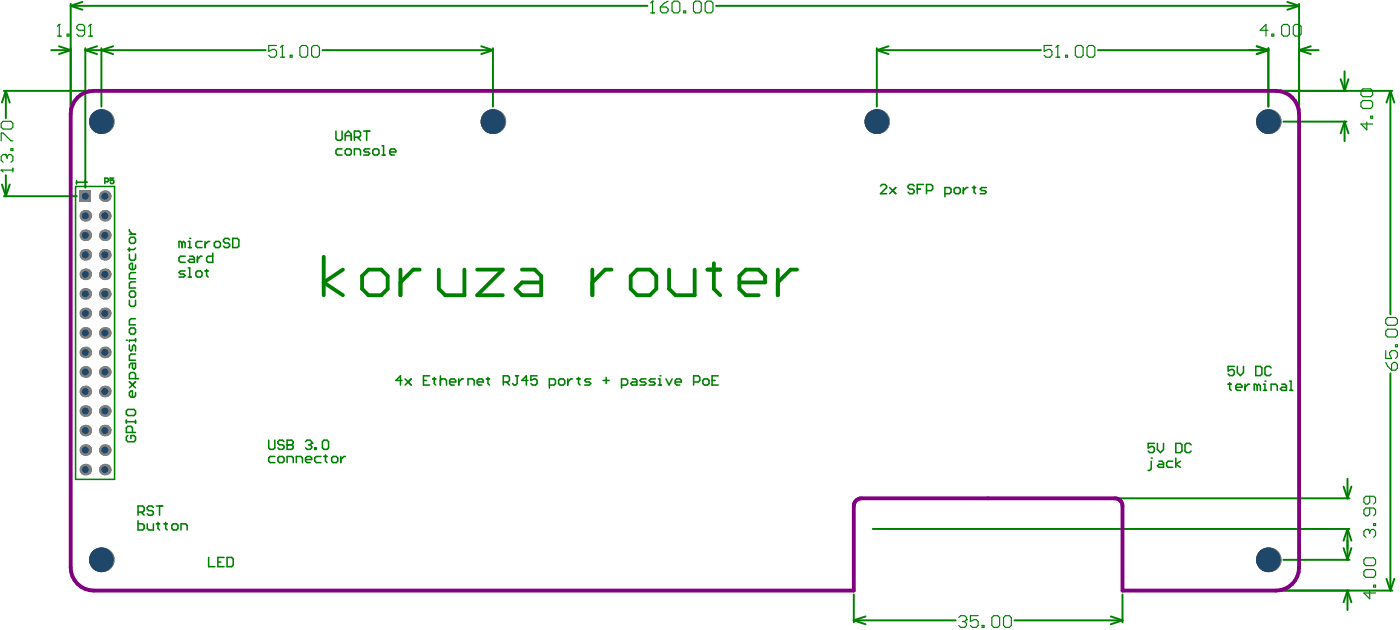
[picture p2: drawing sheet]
<svg xmlns="http://www.w3.org/2000/svg" width="607mm" height="273mm" viewBox="0 0 607 273" stroke-linecap="round" stroke-linejoin="round" font-family="sans-serif">
<g fill="none" stroke="#008000" stroke-width=".84">
<path d="M30.6 1.7v45.9M30.6 2.5l5.1 1.7M30.6 2.5h250M35.7 .8l-5.1 1.7M310.4 2.5h252.6M558 .8l5 1.7M563 1.7v45.9M563 2.5l-5 1.7M1.7 39.3h37.2M2.5 39.3v11.9M2.5 39.3l-1.7 5.1M2.5 39.3l1.7 5.1"/>
<path d="M22.2 21.7h8.4M25.6 20l5 1.7M30.6 21.7l-5 1.7M37 20.9v60.4M37 21.7h78.1M37 21.7l5 1.7M42 20l-5 1.7M43.9 20.9v25.2M49 20l-5.1 1.7 5.1 1.7M139.8 21.7h73.9M208.6 20l5.1 1.7M213.7 21.7l-5.1 1.7"/>
<path d="M213.7 20.9v25.2M380 20.9v25.2M380 21.7h71.2M380 21.7l5.1 1.7M385.1 20l-5.1 1.7M475.9 21.7h73.8M544.7 20l5 1.7M549.7 20.9v25.2M549.7 21.7l-5 1.7M554.7 39.3h48.8M563 21.7h8.5M563 21.7l5.1 1.7"/>
<path d="M568.1 20l-5.1 1.7M581.1 34.3l1.7 5M582.8 30.9v8.4M584.4 34.3l-1.6 5M602.6 39.3l1.7 5.1M602.6 39.3l-1.7 5.1M602.6 39.3v96.8M556.2 52.6h27.4M582.8 52.6l1.6 5.1M582.8 52.6l-1.7 5.1M582.8 52.6v8.5M.8 79.9l1.7 5"/>
<path d="M2.5 75.8v9.1M4.2 79.9l-1.7 5M1.7 84.9h31.6M602.6 161.6v94M375 215.7h209.9M582.3 210.6l1.7 5.1M584 207.2v8.5M585.7 210.6l-1.7 5.1M378.3 229h206.6M582.3 237.3l1.7 5M584 229v13.3M584 229l-1.7 5"/>
<path d="M584 229l1.7 5M585.7 237.3l-1.7 5M370 257.3v12.1M486.5 257.3v12.1M554.7 255.6h48.8M556.2 242.3h28.7M584 255.6l-1.7 5.1M584 255.6v8.5M584 255.6l1.7 5.1M600.9 250.6l1.7 5M604.3 250.6l-1.7 5M370 268.5l5.1 1.7"/>
<path d="M370 268.5h44.2M375.1 266.8l-5.1 1.7M439.7 268.5h46.8M481.4 266.8l5.1 1.7M486.5 268.5l-5.1 1.7"/>
</g>
<g fill="none" stroke="#008000" stroke-width=".51">
<path d="M24.9 15.6h1.6M25.7 10.6v5M549.5 13.1h-3.3l2.5-2.5v5M551.2 14.8h.9v.8h-.9zM556.3 10.6h1.7l.8 .8v3.4l-.8 .8h-1.7l-.8-.8v-3.4zM561.4 10.6h1.7l.8 .8v3.4l-.8 .8h-1.7l-.9-.8v-3.4zM590.7 38.5h3.4l.8 .8v1.7l-.8 .9h-3.4l-.8-.9v-1.7zM590.7 43.5h3.4l.8 .9v1.7l-.8 .8h-3.4l-.8-.8v-1.7zM592.4 52.8v3.4l-2.5-2.5h5M594.1 50.3h.8v.8h-.8zM600.6 138.3l.8-.9h3.4l.9 .9v1.7l-.9 .8h-3.4l-.8-.8zM600.6 156.9l.8 1.7 1.7 1.6"/>
<path d="M600.6 143.3l.8-.8h3.4l.9 .8v1.7l-.9 .9h-3.4l-.8-.9zM600.6 151.8v3.4h2.5l-.8-1.7v-.9l.8-.8h1.7l.9 .8v1.7l-.9 .9M604 156.9h.8l.9 .8v1.7l-.9 .8h-1.7v-2.5zM604.8 149.3h.9v.8h-.9z"/>
</g>
<circle cx="25.7" cy="10.6" r=".25" fill="#008000"/>
<path d="M25.7 10.6l-.8 .8M29.1 14.8h.8v.8h-.8zM36.7 13.1h-2.6l-.8-.8v-.9l.8-.8h1.7l.9 .8v3.4l-.9 .8h-1.7l-.8-.8M38.4 15.6h1.7M39.2 10.6v5" fill="none" stroke="#008000" stroke-width=".51"/>
<circle cx="39.2" cy="10.6" r=".25" fill="#008000"/>
<path d="M39.2 10.6l-.8 .8M119.8 19.7h-3.3v2.5l1.7-.8h.8l.8 .8v1.7l-.8 .9h-1.7l-.8-.9M122.4 19.7v5.1M121.5 24.8h1.7" fill="none" stroke="#008000" stroke-width=".51"/>
<circle cx="122.4" cy="19.7" r=".25" fill="#008000"/>
<path d="M122.4 19.7l-.9 .8M130.8 19.7h1.7l.9 .8v3.4l-.9 .9h-1.7l-.8-.9v-3.4zM135.9 19.7h1.7l.8 .8v3.4l-.8 .9h-1.7l-.8-.9v-3.4zM282 5.6h1.7M282.8 .5v5.1M125.8 23.9h.8v.9h-.8z" fill="none" stroke="#008000" stroke-width=".51"/>
<circle cx="282.8" cy=".5" r=".25" fill="#008000"/>
<path d="M282.8 .5l-.8 .8M286.2 3h2.5l.9 .9v.8l-.9 .9h-1.7l-.8-.9zM289.6 .5l-1.7 .8-1.7 1.7M292.1 .5h1.7l.8 .8v3.4l-.8 .9h-1.7l-.8-.9v-3.4zM296.3 4.7h.9v.9h-.9zM301.4 .5h1.7l.8 .8v3.4l-.8 .9h-1.7l-.8-.9v-3.4zM306.5 .5h1.7l.8 .8v3.4l-.8 .9h-1.7l-.9-.9v-3.4zM455.9 19.7h-3.4v2.5l1.7-.8h.9l.8 .8v1.7l-.8 .9h-1.7l-.9-.9M458.5 19.7v5.1M457.6 24.8h1.7" fill="none" stroke="#008000" stroke-width=".51"/>
<circle cx="458.5" cy="19.7" r=".25" fill="#008000"/>
<path d="M458.5 19.7l-.9 .8M466.9 19.7h1.7l.8 .8v3.4l-.8 .9h-1.7l-.8-.9v-3.4zM472 19.7h1.7l.8 .8v3.4l-.8 .9h-1.7l-.9-.9v-3.4zM461.8 23.9h.9v.9h-.9zM.5 73.6h5.1M5.6 72.8v1.7" fill="none" stroke="#008000" stroke-width=".51"/>
<circle cx=".5" cy="73.6" r=".25" fill="#008000"/>
<path d="M.5 73.6l.9 .9M2.2 66.9h-.8l-.9 .8v1.7l.9 .8" fill="none" stroke="#008000" stroke-width=".51"/>
<circle cx="2.2" cy="66.9" r=".25" fill="#008000"/>
<path d="M1.4 52.5h3.3l.9 .8v1.7l-.9 .9h-3.3l-.9-.9v-1.7zM.5 61v-3.4h.9l3.3 3.4h.9M2.2 66.9l.8 .8M3 67.7v.9M3 67.7l.9-.8h.8l.9 .8v1.7l-.9 .8M4.7 64.3h.9v.9h-.9zM592.8 229.2h-.8l-.9 .8v1.7l.9 .9M592 241.5h3.3l.9 .8v1.7l-.9 .8h-3.3l-.9-.8v-1.7zM592 246.5h3.3l.9 .9v1.7l-.9 .8h-3.3l-.9-.8v-1.7zM593.7 255.8v3.4l-2.6-2.5h5.1M595.3 253.3h.9v.8h-.9z" fill="none" stroke="#008000" stroke-width=".51"/>
<circle cx="592.8" cy="229.2" r=".25" fill="#008000"/>
<path d="M593.7 214.8v2.5l-.9 .9h-.8l-.9-.9v-1.6l.9-.9h3.3l.9 .9v1.6l-.9 .9M593.7 219.9v2.5l-.9 .9h-.8l-.9-.9v-1.7l.9-.8h3.3l.9 .8v1.7l-.9 .9M592.8 229.2l.9 .8M593.7 230v.9M593.7 230l.8-.8h.8l.9 .8v1.7l-.9 .9M595.3 226.6h.9v.9h-.9zM415.5 267.3l.9-.8h1.7l.8 .8v.9" fill="none" stroke="#008000" stroke-width=".51"/>
<circle cx="418.9" cy="268.2" r=".25" fill="#008000"/>
<path d="M417.2 269h.9M418.1 269l.8 .9v.8l-.8 .9h-1.7l-.9-.9M418.9 268.2l-.8 .8M424 266.5h-3.4v2.5l1.7-.8h.8l.9 .8v1.7l-.9 .9h-1.7l-.8-.9M425.7 270.7h.8v.9h-.8zM430.7 266.5h1.7l.9 .8v3.4l-.9 .9h-1.7l-.8-.9v-3.4zM435.8 266.5h1.7l.8 .8v3.4l-.8 .9h-1.7l-.9-.9v-3.4z" fill="none" stroke="#008000" stroke-width=".51"/>
<path d="M33.6 42.3a10 10 0 0 1 7-3h512.5a10 10 0 0 1 9.9 10v196.3a10 10 0 0 1-9.9 10h-66.6v-36.6a3.3 3.3 0 0 0-3.3-3.3h-109.8a3.3 3.3 0 0 0-3.4 3.3v36.6h-329.4a10 10 0 0 1-10-10v-196.3a10 10 0 0 1 3-7z" fill="none" stroke="#800080" stroke-width="1.7"/>
<circle cx="43.9" cy="242.3" r="5.3" fill="#808080"/>
<circle cx="43.9" cy="242.3" r="5.3" fill="#1f4769"/>
<circle cx="45.4" cy="203.3" r="2.49" fill="#808080"/>
<circle cx="45.4" cy="203.3" r="1.5" fill="#1f4769"/>
<circle cx="37" cy="203.3" r="2.49" fill="#808080"/>
<circle cx="37" cy="203.3" r="1.5" fill="#1f4769"/>
<circle cx="45.4" cy="186.4" r="2.49" fill="#808080"/>
<circle cx="45.4" cy="186.4" r="1.5" fill="#1f4769"/>
<circle cx="45.4" cy="177.9" r="2.49" fill="#808080"/>
<circle cx="45.4" cy="177.9" r="1.5" fill="#1f4769"/>
<circle cx="37" cy="186.4" r="2.49" fill="#808080"/>
<circle cx="37" cy="186.4" r="1.5" fill="#1f4769"/>
<circle cx="37" cy="177.9" r="2.49" fill="#808080"/>
<circle cx="37" cy="177.9" r="1.5" fill="#1f4769"/>
<circle cx="45.4" cy="161" r="2.49" fill="#808080"/>
<circle cx="45.4" cy="161" r="1.5" fill="#1f4769"/>
<circle cx="45.4" cy="152.6" r="2.49" fill="#808080"/>
<circle cx="45.4" cy="152.6" r="1.5" fill="#1f4769"/>
<circle cx="37" cy="161" r="2.49" fill="#808080"/>
<circle cx="37" cy="161" r="1.5" fill="#1f4769"/>
<circle cx="37" cy="152.6" r="2.49" fill="#808080"/>
<circle cx="37" cy="152.6" r="1.5" fill="#1f4769"/>
<circle cx="45.4" cy="135.6" r="2.49" fill="#808080"/>
<circle cx="45.4" cy="135.7" r="1.5" fill="#1f4769"/>
<circle cx="45.4" cy="127.2" r="2.49" fill="#808080"/>
<circle cx="45.4" cy="127.2" r="1.5" fill="#1f4769"/>
<circle cx="45.4" cy="118.7" r="2.49" fill="#808080"/>
<circle cx="45.4" cy="118.7" r="1.5" fill="#1f4769"/>
<circle cx="37" cy="135.6" r="2.49" fill="#808080"/>
<circle cx="37" cy="135.7" r="1.5" fill="#1f4769"/>
<circle cx="37" cy="127.2" r="2.49" fill="#808080"/>
<circle cx="37" cy="127.2" r="1.5" fill="#1f4769"/>
<circle cx="37" cy="118.7" r="2.49" fill="#808080"/>
<circle cx="37" cy="118.7" r="1.5" fill="#1f4769"/>
<circle cx="45.4" cy="110.3" r="2.49" fill="#808080"/>
<circle cx="45.4" cy="110.3" r="1.5" fill="#1f4769"/>
<circle cx="45.4" cy="101.8" r="2.49" fill="#808080"/>
<circle cx="45.4" cy="101.8" r="1.5" fill="#1f4769"/>
<circle cx="45.4" cy="93.4" r="2.49" fill="#808080"/>
<circle cx="45.4" cy="93.4" r="1.5" fill="#1f4769"/>
<circle cx="37" cy="110.3" r="2.49" fill="#808080"/>
<circle cx="37" cy="110.3" r="1.5" fill="#1f4769"/>
<circle cx="37" cy="101.8" r="2.49" fill="#808080"/>
<circle cx="37" cy="101.8" r="1.5" fill="#1f4769"/>
<circle cx="37" cy="93.4" r="2.49" fill="#808080"/>
<circle cx="37" cy="93.4" r="1.5" fill="#1f4769"/>
<circle cx="43.9" cy="52.6" r="5.3" fill="#808080"/>
<circle cx="43.9" cy="52.6" r="5.3" fill="#1f4769"/>
<circle cx="549.7" cy="242.3" r="5.3" fill="#808080"/>
<circle cx="549.7" cy="242.3" r="5.3" fill="#1f4769"/>
<circle cx="549.7" cy="52.6" r="5.3" fill="#808080"/>
<circle cx="549.7" cy="52.6" r="5.3" fill="#1f4769"/>
<circle cx="45.4" cy="169.5" r="2.49" fill="#808080"/>
<circle cx="45.4" cy="169.5" r="1.5" fill="#1f4769"/>
<circle cx="37" cy="169.5" r="2.49" fill="#808080"/>
<circle cx="37" cy="169.5" r="1.5" fill="#1f4769"/>
<circle cx="37" cy="194.8" r="2.49" fill="#808080"/>
<circle cx="37" cy="194.8" r="1.5" fill="#1f4769"/>
<circle cx="45.4" cy="194.8" r="2.49" fill="#808080"/>
<circle cx="45.4" cy="194.8" r="1.5" fill="#1f4769"/>
<circle cx="45.4" cy="144.1" r="2.49" fill="#808080"/>
<circle cx="45.4" cy="144.1" r="1.5" fill="#1f4769"/>
<circle cx="45.4" cy="84.9" r="2.49" fill="#808080"/>
<circle cx="45.4" cy="84.9" r="1.5" fill="#1f4769"/>
<circle cx="37" cy="144.1" r="2.49" fill="#808080"/>
<circle cx="37" cy="144.1" r="1.5" fill="#1f4769"/>
<path d="M34.5 82.4h5v5h-5z" fill-rule="evenodd" fill="#808080"/>
<circle cx="37" cy="84.9" r="1.5" fill="#1f4769"/>
<circle cx="213.7" cy="52.6" r="5.3" fill="#808080"/>
<circle cx="213.7" cy="52.6" r="5.3" fill="#1f4769"/>
<circle cx="380" cy="52.6" r="5.3" fill="#808080"/>
<circle cx="380" cy="52.6" r="5.3" fill="#1f4769"/>
<circle cx="43.9" cy="242.3" r="5.3" fill="#808080"/>
<circle cx="43.9" cy="242.3" r="5.3" fill="#1f4769"/>
<circle cx="45.4" cy="203.3" r="2.49" fill="#808080"/>
<circle cx="45.4" cy="203.3" r="1.5" fill="#1f4769"/>
<circle cx="37" cy="203.3" r="2.49" fill="#808080"/>
<circle cx="37" cy="203.3" r="1.5" fill="#1f4769"/>
<circle cx="45.4" cy="186.4" r="2.49" fill="#808080"/>
<circle cx="45.4" cy="186.4" r="1.5" fill="#1f4769"/>
<circle cx="45.4" cy="177.9" r="2.49" fill="#808080"/>
<circle cx="45.4" cy="177.9" r="1.5" fill="#1f4769"/>
<circle cx="37" cy="186.4" r="2.49" fill="#808080"/>
<circle cx="37" cy="186.4" r="1.5" fill="#1f4769"/>
<circle cx="37" cy="177.9" r="2.49" fill="#808080"/>
<circle cx="37" cy="177.9" r="1.5" fill="#1f4769"/>
<circle cx="45.4" cy="161" r="2.49" fill="#808080"/>
<circle cx="45.4" cy="161" r="1.5" fill="#1f4769"/>
<circle cx="45.4" cy="152.6" r="2.49" fill="#808080"/>
<circle cx="45.4" cy="152.6" r="1.5" fill="#1f4769"/>
<circle cx="37" cy="161" r="2.49" fill="#808080"/>
<circle cx="37" cy="161" r="1.5" fill="#1f4769"/>
<circle cx="37" cy="152.6" r="2.49" fill="#808080"/>
<circle cx="37" cy="152.6" r="1.5" fill="#1f4769"/>
<circle cx="45.4" cy="135.6" r="2.49" fill="#808080"/>
<circle cx="45.4" cy="135.7" r="1.5" fill="#1f4769"/>
<circle cx="45.4" cy="127.2" r="2.49" fill="#808080"/>
<circle cx="45.4" cy="127.2" r="1.5" fill="#1f4769"/>
<circle cx="45.4" cy="118.7" r="2.49" fill="#808080"/>
<circle cx="45.4" cy="118.7" r="1.5" fill="#1f4769"/>
<circle cx="37" cy="135.6" r="2.49" fill="#808080"/>
<circle cx="37" cy="135.7" r="1.5" fill="#1f4769"/>
<circle cx="37" cy="127.2" r="2.49" fill="#808080"/>
<circle cx="37" cy="127.2" r="1.5" fill="#1f4769"/>
<circle cx="37" cy="118.7" r="2.49" fill="#808080"/>
<circle cx="37" cy="118.7" r="1.5" fill="#1f4769"/>
<circle cx="45.4" cy="110.3" r="2.49" fill="#808080"/>
<circle cx="45.4" cy="110.3" r="1.5" fill="#1f4769"/>
<circle cx="45.4" cy="101.8" r="2.49" fill="#808080"/>
<circle cx="45.4" cy="101.8" r="1.5" fill="#1f4769"/>
<circle cx="45.4" cy="93.4" r="2.49" fill="#808080"/>
<circle cx="45.4" cy="93.4" r="1.5" fill="#1f4769"/>
<circle cx="37" cy="110.3" r="2.49" fill="#808080"/>
<circle cx="37" cy="110.3" r="1.5" fill="#1f4769"/>
<circle cx="37" cy="101.8" r="2.49" fill="#808080"/>
<circle cx="37" cy="101.8" r="1.5" fill="#1f4769"/>
<circle cx="37" cy="93.4" r="2.49" fill="#808080"/>
<circle cx="37" cy="93.4" r="1.5" fill="#1f4769"/>
<circle cx="43.9" cy="52.6" r="5.3" fill="#808080"/>
<circle cx="43.9" cy="52.6" r="5.3" fill="#1f4769"/>
<circle cx="549.7" cy="242.3" r="5.3" fill="#808080"/>
<circle cx="549.7" cy="242.3" r="5.3" fill="#1f4769"/>
<circle cx="549.7" cy="52.6" r="5.3" fill="#808080"/>
<circle cx="549.7" cy="52.6" r="5.3" fill="#1f4769"/>
<circle cx="45.4" cy="169.5" r="2.49" fill="#808080"/>
<circle cx="45.4" cy="169.5" r="1.5" fill="#1f4769"/>
<circle cx="37" cy="169.5" r="2.49" fill="#808080"/>
<circle cx="37" cy="169.5" r="1.5" fill="#1f4769"/>
<circle cx="37" cy="194.8" r="2.49" fill="#808080"/>
<circle cx="37" cy="194.8" r="1.5" fill="#1f4769"/>
<circle cx="45.4" cy="194.8" r="2.49" fill="#808080"/>
<circle cx="45.4" cy="194.8" r="1.5" fill="#1f4769"/>
<circle cx="45.4" cy="144.1" r="2.49" fill="#808080"/>
<circle cx="45.4" cy="144.1" r="1.5" fill="#1f4769"/>
<circle cx="45.4" cy="84.9" r="2.49" fill="#808080"/>
<circle cx="45.4" cy="84.9" r="1.5" fill="#1f4769"/>
<circle cx="37" cy="144.1" r="2.49" fill="#808080"/>
<circle cx="37" cy="144.1" r="1.5" fill="#1f4769"/>
<path d="M34.5 82.4h5v5h-5z" fill-rule="evenodd" fill="#808080"/>
<circle cx="37" cy="84.9" r="1.5" fill="#1f4769"/>
<circle cx="213.7" cy="52.6" r="5.3" fill="#808080"/>
<circle cx="213.7" cy="52.6" r="5.3" fill="#1f4769"/>
<circle cx="380" cy="52.6" r="5.3" fill="#808080"/>
<circle cx="380" cy="52.6" r="5.3" fill="#1f4769"/>
<path d="M32.8 80.7h16.9v126.8h-16.9z" fill="none" stroke="#008000" stroke-width=".66"/>
<path d="M33.2 78.2v1.4M33.2 78.9h4.2" fill="none" stroke="#008000" stroke-width=".68"/>
<circle cx="37.4" cy="78.9" r=".34" fill="#008000"/>
<path d="M36.7 78.2l.7 .7" fill="none" stroke="#008000" stroke-width=".68"/>
<g fill="none" stroke="#008000" stroke-width=".66">
<path d="M45.4 78.7h1.2l.4-.4v-.8l-.4-.4h-1.2v2.3M49.3 77.1h-1.5v1.2l1.1-.4 .4 .4v.8l-.4 .3h-.8l-.3-.3M116.5 190.5v3.4l.6 .6h1.4l.6-.6v-3.4M123.1 191.2l-.7-.7h-1.3l-.7 .7v.7l.7 .6h1.3l.7 .7v.7l-.7 .6h-1.3l-.7-.6M124.4 190.5v4h2l.7-.6v-.7l-.7-.7h-2M66.5 219.7l-.7-.7h-1.3l-.7 .7v.7l.7 .6h1.3l.7 .7v.6l-.7 .7h-1.3l-.7-.7M67.8 219h2.7M69.1 219v4M59.8 221.7h2l.7-.7v-1.3l-.7-.7h-2v4M59.8 225.4v4h2l.7-.7v-1.3l-.7-.7h-2M61.2 221.7l1.3 1.3M63.8 226.7v2l.7 .7h2v-2.7"/>
<path d="M67.8 226.7h1.3M68.5 226.1v2.6l.6 .7M71.1 226.7h1.4M71.8 226.1v2.6l.7 .7M75.1 226.7h1.4l.6 .7v1.3l-.6 .7h-1.4l-.6-.7v-1.3zM78.5 229.4v-2.7h2l.6 .7v2M90.4 241.3v4h2.7M94.4 243.3h1.4M97.1 241.3h-2.7v4h2.7M98.4 241.3h2l.7 .7v2.6l-.7 .7h-2z"/>
</g>
<circle cx="124.4" cy="192.5" r=".33" fill="#008000"/>
<path d="M124.4 190.5h2l.7 .7v.7l-.7 .6h-2M132.4 191.2l.7-.7h1.3l.7 .7v.7" fill="none" stroke="#008000" stroke-width=".66"/>
<circle cx="135.1" cy="191.9" r=".33" fill="#008000"/>
<g fill="none" stroke="#008000" stroke-width=".66">
<path d="M145.6 56.7v3.4l.7 .6h1.3l.7-.6v-3.4M149.6 58.7h2.7M153.6 59.4h2l.7-.7v-1.3l-.7-.7h-2v4M154.9 59.4l1.4 1.3M157.6 56.7h2.7M158.9 56.7v4M148.3 64.5h-2l-.7 .6v1.4l.7 .6h2M149.6 60.7v-2.6l1.3-1.4 1.4 1.4v2.6M150.3 64.5h1.3l.7 .6v1.4l-.7 .6h-1.3l-.7-.6v-1.4zM153.6 67.1v-2.6h2l.7 .6v2M160.3 64.5h-2l-.7 .6 .7 .7h1.3l.7 .7-.7 .6h-2M162.2 64.5h1.4l.6 .6v1.4l-.6 .6h-1.4l-.6-.6v-1.4z"/>
<path d="M165.6 67.1h1.3M165.6 63.1h.6v4M168.9 65.8h2.7v-.7l-.7-.6h-1.3l-.7 .6v1.4l.7 .6h1.3M119.1 197.6h-2l-.6 .6v1.4l.6 .6h2M121.1 197.6h1.3l.7 .6v1.4l-.7 .6h-1.3l-.7-.6v-1.4zM132.4 198.9h2.7v-.7l-.7-.6h-1.3l-.7 .6v1.4l.7 .6h1.3M133.8 192.5h.6M134.4 192.5l.7 .7v.7l-.7 .6h-1.3l-.7-.6M135.1 191.9l-.7 .6M136.4 193.9h.7v.6h-.7zM139.1 197.6h-2l-.7 .6v1.4l.7 .6h2M139.7 191.2l.7-.7h1.3l.7 .7v2.7l-.7 .6h-1.3l-.7-.6z"/>
<path d="M140.4 197.6h1.3M141.1 196.9v2.7l.6 .6M143.7 198.2l.7-.6h1.3l.7 .6v1.4l-.7 .6h-1.3l-.7-.6zM147.7 197.6v2.6M149.7 197.6h-.6l-1.4 1.3M499 199.6v3.4l-.7 .6h-.7M500.3 191.9h-2.7v2l2-.7 .7 .7v1.3l-.7 .7h-1.3l-.7-.7M501.6 191.9v2.7l1.4 1.3 1.3-1.3v-2.7M509.6 191.9h2l.7 .7v2.6l-.7 .7h-2zM516.3 192.6l-.7-.7h-1.3l-.7 .7v2.6l.7 .7h1.3l.7-.7M124.4 200.2v-2.6h2l.7 .6v2M128.4 200.2v-2.6h2l.7 .6v2"/>
</g>
<circle cx="499" cy="198.3" r=".33" fill="#008000"/>
<g fill="none" stroke="#008000" stroke-width=".66">
<path d="M534.9 158.6h-2.6v2l1.3-.7h.7l.6 .7v1.3l-.6 .7h-1.3l-.7-.7M536.3 158.6v2.6l1.3 1.4 1.3-1.4v-2.6M544.3 158.6h2l.6 .7v2.6l-.6 .7h-2zM550.9 159.3l-.7-.7h-1.3l-.6 .7v2.6l.6 .7h1.3l.7-.7M532.3 166.3h1.3M533 165.6v2.7l.6 .7M535.6 167.6h2.7v-.6l-.7-.7h-1.3l-.7 .7v1.3l.7 .7h1.3M539.6 166.3v2.7M541.6 166.3h-.7l-1.3 1.3M544.9 167l-.6-.7h-.7v2.7M544.9 167v2M544.9 167l.7-.7 .7 .7v2"/>
<path d="M547.6 166.3h.7v2.7M547.6 169h1.3M502.3 199.6h1.3l.7 .7v2h-2l-.7-.7 .7-.6h2M508.3 199.6h-2l-.7 .7v1.3l.7 .7h2M509.6 198.3v4M511.6 199.6l-2 1.4 2 1.3"/>
</g>
<circle cx="548.3" cy="165" r=".33" fill="#008000"/>
<g fill="none" stroke="#008000" stroke-width=".66">
<path d="M56.1 149.3v2l.6 .6 .7-.6v-1.4l.7-.6 .6 .6v2M57.4 157.3v2l.7 .6 .6-.6v-2h-2l-.6 .6v1.4M58.7 146.6v1.3M58.7 147.3h-2.6v.6M58.7 153.3h-2l-.6 .6v2h2.6M55.4 177.2h2.7l.6 .7v1.3l-.6 .7h-2.7l-.7-.7v-1.3zM56.1 165.2l2.6 2.7M58.7 163.9v-2l-.6-.7h-1.4l-.6 .7v2h4M58.7 169.9v1.3l-.6 .7h-1.4l-.6-.7v-1.3l.6-.7h.7v2.7M58.7 165.2l-2.6 2.7M550.9 169v-2.7h2l.7 .7v2M555.6 166.3h1.3l.7 .7v2h-2l-.7-.7 .7-.7h2"/>
<path d="M558.9 169h1.3M558.9 165h.7v4M54.7 181.9v1.3M54.7 182.5h4M55.4 188.5l-.7 .7v1.3l.7 .7h2.7l.6-.7v-1.3l-.6-.7h-1.4v1.4M57.4 187.2v-2l-.7-.7h-1.3l-.7 .7v2h4M58.7 181.9v1.3"/>
</g>
<circle cx="54.7" cy="147.3" r=".33" fill="#008000"/>
<g fill="none" stroke="#008000" stroke-width=".66">
<path d="M56.1 99.4v.6l1.3 1.4M56.1 103.4l.6-.7h1.4l.6 .7v1.3l-.6 .7h-1.4l-.6-.7zM56.1 110v2l.6 .7h1.4l.6-.7v-2M56.1 107.4v1.3M56.1 101.4h2.6M58.7 114.7v1.3l-.6 .7h-1.4l-.6-.7v-1.3l.6-.7h.7v2.7M58.7 118h-2l-.6 .7v2h2.6M58.7 107.4l-.6 .6h-2.7M56.1 126.7l.6-.7h1.4l.6 .7v1.3l-.6 .6h-1.4l-.6-.6zM56.1 130v2l.6 .6h1.4l.6-.6v-2M58.7 122h-2l-.6 .7v2h2.6M58.7 138h-2l-.6 .6v2h2.6"/>
<path d="M56.1 142.6l.6-.6h1.4l.6 .6v1.3l-.6 .7h-1.4l-.6-.7zM174.2 164.7h-2.6l2-2v4M175.6 164l2.6 2.7M178.2 164l-2.6 2.7M183.5 164.7h1.4M186.2 162.7h-2.7v4h2.7M187.5 164h1.4M188.2 163.3v2.7l.7 .7M190.9 164.7l.6-.7h1.4l.6 .7v2M190.9 162.7v4M194.9 165.3h2.6v-.6l-.6-.7h-1.4l-.6 .7v1.3l.6 .7h1.4M198.8 164v2.7"/>
<path d="M200.8 164h-.6l-1.4 1.3M202.8 166.7v-2.7h2l.7 .7v2M206.8 165.3h2.7v-.6l-.7-.7h-1.3l-.7 .7v1.3l.7 .7h1.3M210.8 164h1.4M211.5 163.3v2.7l.7 .7M218.1 165.3h2l.7-.6v-1.4l-.7-.6h-2v4M219.5 165.3l1.3 1.4M223.5 162.7h1.3M224.1 162.7v3.3l-.6 .7h-.7l-.7-.7M228.8 164.7h-2.7l2-2v4M232.8 162.7h-2.7v2l2-.7 .7 .7v1.3l-.7 .7h-1.3l-.7-.7M238.1 166.7h2l.7-.7v-1.3l-.7-.7h-2v4"/>
<path d="M242.8 164h1.3l.7 .7v1.3l-.7 .7h-1.3l-.7-.7v-1.3zM246.1 164v2.7M248.1 164h-.7l-1.3 1.3M250.1 164h1.3M250.7 163.3v2.7l.7 .7M256.1 164h-2l-.7 .7 .7 .6h1.3l.7 .7-.7 .7h-2M261.4 164.7h2.6M262.7 163.3v2.7M269.4 166.7h2l.6-.7v-1.3l-.6-.7h-2v4M274 164h1.4l.6 .7v2h-2l-.6-.7 .6-.7h2M280 164h-2l-.6 .7 .6 .6h1.3l.7 .7-.7 .7h-1.9M284 164h-2l-.7 .7 .7 .6h1.3l.7 .7-.7 .7h-2"/>
<path d="M285.3 166.7h1.4M285.3 164h.7v2.7"/>
</g>
<circle cx="286" cy="162.7" r=".33" fill="#008000"/>
<g fill="none" stroke="#008000" stroke-width=".66">
<path d="M400.2 79.8h-2.6v4M381.6 80.5l.7-.7h1.3l.7 .7v.7l-2.7 2.6h2.7M385.6 81.2l2.7 2.6M388.3 81.2l-2.7 2.6M396.2 80.5l-.6-.7h-1.4l-.6 .7v.7l.6 .6h1.4l.6 .7v.7l-.6 .6h-1.4l-.6-.6M397.6 81.8h1.3M401.6 82.5h2l.6-.7v-1.3l-.6-.7h-2v4M409.5 83.8h2l.7-.6v-1.4l-.7-.6h-2v4M414.2 81.2h1.3l.7 .6v1.4l-.7 .6h-1.3l-.7-.6v-1.4zM417.5 81.2v2.6M419.5 81.2h-.6l-1.4 1.3M421.5 81.2h1.3"/>
<path d="M422.2 80.5v2.7l.6 .6M427.5 81.2h-2l-.7 .6 .7 .7h1.3l.7 .7-.7 .6h-2M78.9 105.2l-.7-.7h-.6v2.7M78.9 105.2v2M78.9 105.2l.7-.7 .6 .7v2M81.6 104.5h.6v2.7M81.6 107.2h1.3M288.7 164l1.3 2.7 1.3-2.7M292.7 165.3h2.6v-.6l-.7-.7h-1.3l-.6 .7v1.3l.6 .7h1.3M300.6 165.3h2l.7-.6v-1.4l-.7-.6h-2v4M305.3 164h1.3l.7 .7v1.3l-.7 .7h-1.3l-.7-.7v-1.3zM308.6 164.7h1.4"/>
<path d="M311.3 162.7h-2.7v4h2.7"/>
</g>
<g fill="none" stroke="#008000" stroke-width="1.7">
<path d="M140.3 111.2v16.6M148.6 116.7l-8.3 5.5 8.3 5.6M159.7 116.7h5.5l2.8 2.8v5.5l-2.8 2.8h-5.5l-2.8-2.8v-5.5zM173.6 116.7v11.1M181.9 116.7h-2.8l-5.5 5.5M190.2 116.7v8.3l2.8 2.8h8.3v-11.1M206.8 116.7h11.1l-11.1 11.1h11.1M226.2 116.7h5.6l2.7 2.8v8.3h-8.3l-2.7-2.8 2.7-2.8h8.3M256.7 116.7v11.1M265 116.7h-2.7l-5.6 5.5M276.1 116.7h5.6l2.7 2.8v5.5l-2.7 2.8h-5.6l-2.7-2.8v-5.5zM290 116.7v8.3l2.8 2.8h8.3v-11.1"/>
<path d="M306.6 116.7h5.6M309.4 113.9v11.1l2.8 2.8M337.1 116.7v11.1M345.4 116.7h-2.7l-5.6 5.5M320.5 122.2h11.1v-2.7l-2.8-2.8h-5.5l-2.8 2.8v5.5l2.8 2.8h5.5"/>
</g>
<circle cx="82.2" cy="103.2" r=".33" fill="#008000"/>
<g fill="none" stroke="#008000" stroke-width=".66">
<path d="M80.2 110.9h-2l-.6 .7v1.3l.6 .7h2M80.2 117.3h-2l-.6 .6 .6 .7h1.4l.6 .7-.6 .6h-2M81.6 119.9h1.3M81.6 116h.6v3.9M82.2 110.9h1.4l.6 .7v2h-2l-.6-.7 .6-.7h2M85.6 117.3h1.3l.7 .6v1.4l-.7 .6h-1.3l-.7-.6v-1.4zM85.6 110.9v2.7M87.6 104.5h-2l-.7 .7v1.3l.7 .7h2M87.6 110.9h-.7l-1.3 1.3M88.9 104.5v2.7M88.9 117.3h1.3M89.6 116.6v2.7l.6 .6"/>
<path d="M90.9 104.5h-.7l-1.3 1.3M92.2 109.6v4h-2l-.6-.7v-1.3l.6-.7h2M93.5 104.5h1.4l.6 .7v1.3l-.6 .7h-1.4l-.6-.7v-1.3zM99.5 103.8l-.6-.6h-1.4l-.6 .6v.7l.6 .7h1.4l.6 .6v.7l-.6 .7h-1.4l-.6-.7M100.9 103.2h2l.6 .6v2.7l-.6 .7h-2z"/>
</g>
</svg>
